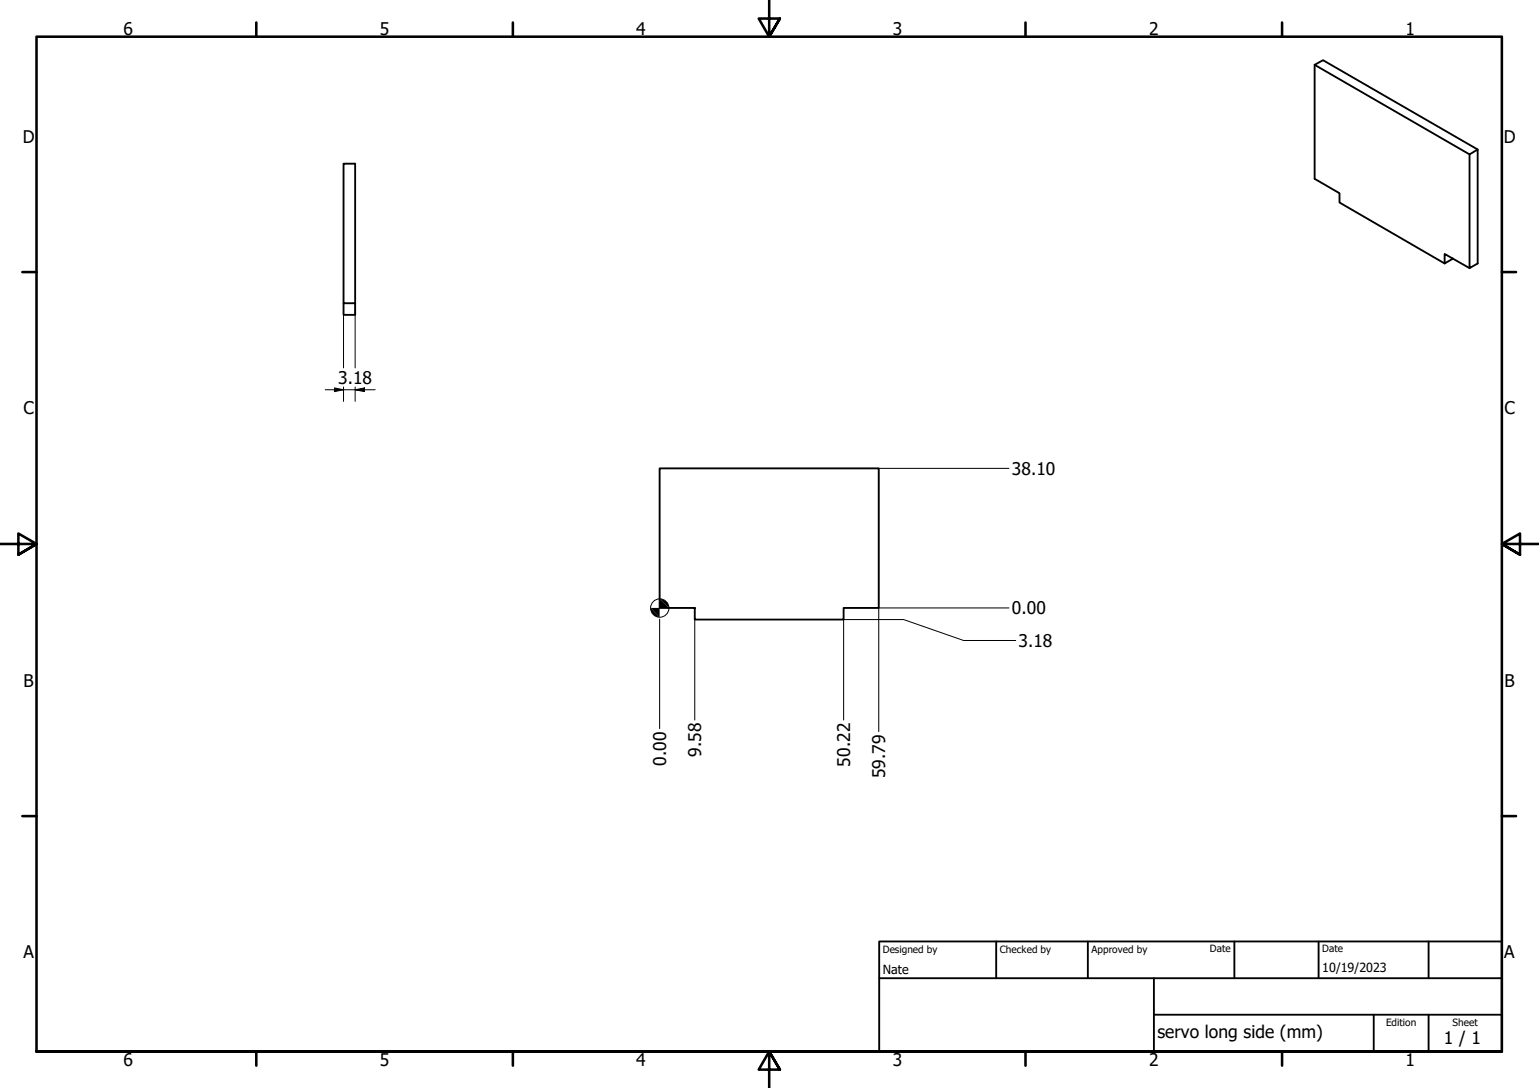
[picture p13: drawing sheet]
<svg xmlns="http://www.w3.org/2000/svg" width="420mm" height="297mm" viewBox="0 0 420 297" stroke-linecap="round" stroke-linejoin="round" font-family="sans-serif">
<defs><g id="words">
<g font-size="4.8">
<text x="33.7" y="9.6">6</text>
<text x="103.7" y="9.6">5</text>
<text x="173.7" y="9.6">4</text>
<text x="243.7" y="9.6">3</text>
<text x="313.7" y="9.6">2</text>
<text x="383.7" y="9.6">1</text>
<text x="6.2" y="38.9">D</text>
<text x="410.5" y="38.9">D</text>
<text x="92.3" y="104.8">3.18</text>
<text x="6.4" y="113.1">C</text>
<text x="410.7" y="113.1">C</text>
<text x="276.2" y="129.7">38.10</text>
<text x="276.2" y="167.8">0.00</text>
<text x="278.1" y="176.6">3.18</text>
<text x="6.4" y="187.4">B</text>
<text x="410.7" y="187.4">B</text>
<text x="181.9" y="209" transform="rotate(-90 181.9 209)">0.00</text>
<text x="191.5" y="206.7" transform="rotate(-90 191.5 206.7)">9.58</text>
<text x="232.1" y="209.3" transform="rotate(-90 232.1 209.3)">50.22</text>
<text x="241.6" y="212.5" transform="rotate(-90 241.6 212.5)">59.79</text>
<text x="6.4" y="261.7">A</text>
<text x="410.7" y="261.7">A</text>
<text x="316" y="283.4">servo long side (mm)</text>
<text x="394.2" y="285">1 / 1</text>
<text x="33.7" y="290.9">6</text>
<text x="103.7" y="290.9">5</text>
<text x="173.7" y="290.9">4</text>
<text x="243.7" y="290.9">3</text>
<text x="313.7" y="290.9">2</text>
<text x="383.7" y="290.9">1</text>
</g>
<g font-size="3.4">
<text x="241" y="266">Nate</text>
<text x="361" y="265.5">10/19/2023</text>
</g>
<g font-size="2.7">
<text x="241" y="260.1">Designed by</text>
<text x="273" y="260.1">Checked by</text>
<text x="298" y="260.1">Approved by</text>
<text x="330.3" y="260">Date</text>
<text x="361" y="260">Date</text>
<text x="378.4" y="280.1">Edition</text>
<text x="396.6" y="280.1">Sheet</text>
</g>
</g></defs>
<!-- layer: Visible (ISO) -->
<path d="M358.9 17.7l42.3 24.4 2.2-1.3v31.1l-2.2 1.3v-31.1M93.8 44.7h3.2v38.1h-3.2zM403.4 40.8l-42.2-24.4-2.3 1.3v31.1l6.8 4v2.5l28.7 16.6M396.7 70.6l-2.3 1.3v-2.6l6.8 3.9M93.8 82.8v3.2h3.2v-3.2M180.1 127.9h59.8v38.1h-9.6v3.1h-40.6v-3.1h-9.6z" fill="none" stroke="#000" stroke-width=".51"/>
<!-- layer: Border (ISO) -->
<g fill="none" stroke="#000" stroke-width=".7">
<path d="M70 6.1v3.9M140 6.1v3.9M210 0v10l-2.9-4.9h5.8l-2.9 4.9 2.9-4.9M280 6.1v3.9M350 6.1v3.9M6.1 74.3h3.9M410 74.3h3.9M0 148.5h10l-5-2.8v5.7l5-2.9-5 2.9M420 148.5h-10l5-2.8v5.7l-5-2.9 5 2.9M6.1 222.8h3.9M410 222.8h3.9M10 287.1v-277.1h400v277.1h-400h400"/>
<path d="M70 287.1v3.8M140 287.1v3.8M212.9 292l-2.9-4.9 2.9 4.9h-5.8l2.9-4.9v9.9M280 287.1v3.8M350 287.1v3.8"/>
</g>
<!-- layer: Title (ISO) -->
<path d="M240 257h170v30.1h-170zM272 257v10.1M297 257v10.1M337 257v10.1M360 257v10.1M390 257v10.1M240 267.1h170M315 277h95M315 267.1v20M375 277v10.1M390 277v10.1" fill="none" stroke="#000" stroke-width=".51"/>
<!-- layer: Dimension (ISO) -->
<g fill="none" stroke="#000" stroke-width=".27">
<path d="M93.8 82.8v17.6M97 82.8v17.6M88.8 106.4h10.7M91.3 105.9l2.5 .5-2.5 .5zM93.8 105.6v4M97 106.4l2.5-.5v1zM97 106.4h5.4M97 105.6v4M239.9 127.9h35.6M180.1 169v29.9M189.7 169.1v27.5M275.5 166h-35.6v33.8"/>
<path d="M277.3 174.9h-14.2l-16.4-5.8h-16.4v27.5"/>
<circle cx="180.1" cy="166" r="2.51"/>
</g>
<g fill="#000">
<path d="M91.3 105.9l2.5 .5-2.5 .5z" fill-rule="evenodd"/>
<path d="M97 106.4l2.5-.5v1z" fill-rule="evenodd"/>
<path d="M177.6 166l2.5 2.5a2.49 2.49 0 0 1-2.5-2.5z" fill-rule="evenodd"/>
<path d="M177.6 166l2.5 2.5v-5l2.5 2.5z" fill-rule="evenodd"/>
<path d="M180.1 163.5a2.61 2.61 0 0 1 2.5 2.5z" fill-rule="evenodd"/>
</g>
<use href="#words"/>
</svg>
